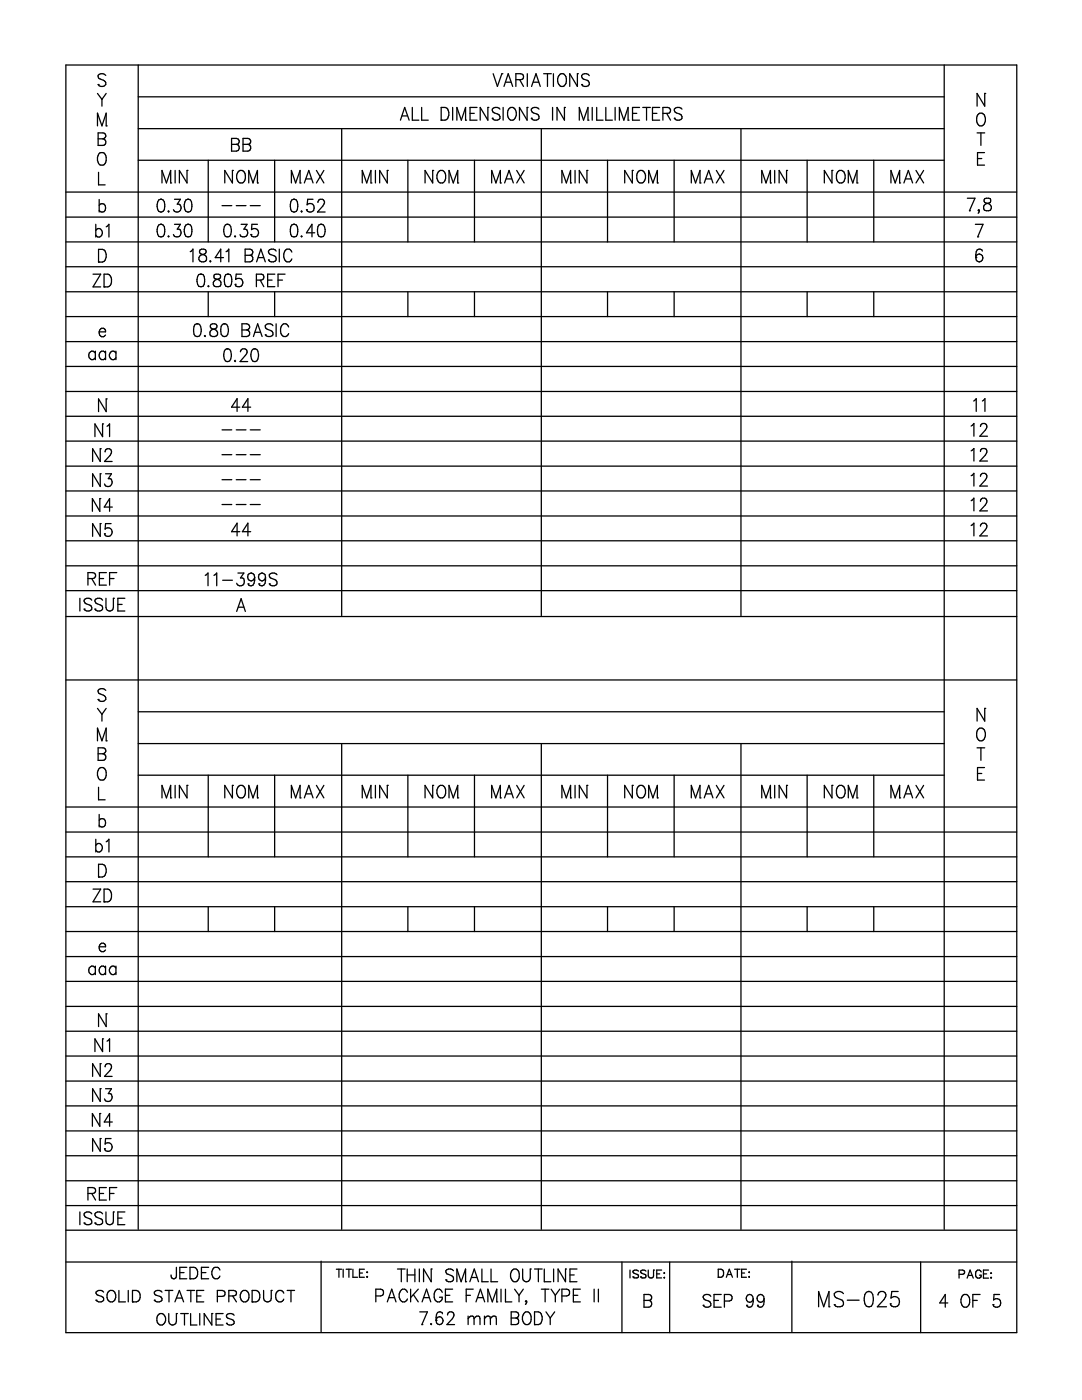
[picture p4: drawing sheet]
<svg xmlns="http://www.w3.org/2000/svg" width="216mm" height="279mm" viewBox="0 0 216 279" stroke-linecap="round" stroke-linejoin="round" font-family="sans-serif">
<g fill="none" stroke="#000" stroke-width=".25">
<path d="M13.1 13h189.8v253h-189.8zM19.5 18.6l.8 1.2M19.6 16.9h.1M20.3 19.8v1.4M21.1 15a.84 .84 0 0 0-.8-.3 .84 .84 0 0 0-.7 .6l.2 .4a1.57 1.57 0 0 1 1.3 .8 .81 .81 0 0 1-.6 .8 .81 .81 0 0 1-.9-.4M21.2 18.6l-.9 1.2M27.6 13v232.3M27.6 19.3h160.8M98.4 14.7l.9 2.6 .8-2.6M100.1 14.7h.1M100.6 17.3l.8-2.6 .9 2.6M100.9 16.4h1.1"/>
<path d="M102.9 15.9l1.3-.1a.62 .62 0 0 0 .2-.7 .62 .62 0 0 0-.5-.4h-1v2.6M103.7 15.9l.8 1.4M105.2 14.7v2.6M106.1 17.3l.9-2.6 .8 2.6M106.4 16.4h1.1M108.5 14.7h1.5M109.2 14.7v2.6M110.4 14.7v2.6M111.7 14.8l.3-.1a1.14 1.14 0 0 1 1 1.6 .83 .83 0 0 1-.6 .9 .83 .83 0 0 1-1-.5 1.57 1.57 0 0 1 .3-1.9zM115.2 14.7h.1M115.2 14.7v2.6l-1.5-2.6v2.6M116.1 16.9h.1"/>
<path d="M117.6 15.1a.83 .83 0 0 0-.9-.4 .83 .83 0 0 0-.6 .6l.2 .4 .9 .3a.63 .63 0 0 1 .4 .7 .63 .63 0 0 1-.6 .6l-.7-.2-.2-.2M188.4 13v232.3M196.5 18.6h.1M196.5 18.6v2.6l-1.5-2.6v2.6M13.1 38.3h189.8M19.5 25.1v-2.5l.8 2.5 .9-2.5v2.5M19.6 26.5h1a.59 .59 0 0 1 .5 .6 .59 .59 0 0 1-.5 .6 .66 .66 0 0 1 .5 .7 .66 .66 0 0 1-.5 .6h-1zM19.6 27.7h1M19.7 34.4v2.5h1.3M19.8 39.8v2.5M19.9 30.5a.87 .87 0 0 1 .9 .1 .87 .87 0 0 1 .4 .8 1.11 1.11 0 0 1-1.1 1.6 1.54 1.54 0 0 1-.2-2.5zM21.2 25.1h.1"/>
<path d="M27.6 25.7h160.8M27.6 32h160.8M31.7 39.9l.5-.1a1.17 1.17 0 0 1 .7 1.4l-.1 .6a.72 .72 0 0 1-1.1 .4 2.06 2.06 0 0 1 0-2.3zM32 39.8h.1M32.3 36.5v-2.5l.9 2.5 .9-2.5v2.5M34.1 36.5h.1M34.8 39.8h1.2l-.6 .9a.79 .79 0 0 1 .6 1.3 .79 .79 0 0 1-1.4-.2M34.9 34v2.5M37.1 39.9l.6-.1a1.17 1.17 0 0 1 .6 1.4l-.1 .6a.69 .69 0 0 1-.7 .5 .69 .69 0 0 1-.6-.5 2.19 2.19 0 0 1 .2-1.9zM37.3 34h.1M37.3 34v2.5l-1.5-2.5v2.5M37.4 39.8h.1"/>
<path d="M41.6 32v16.3M46.2 27.6h1a.62 .62 0 0 1 .5 .5 .62 .62 0 0 1-.2 .6l-.3 .1a.69 .69 0 0 1 .6 .7 .69 .69 0 0 1-.6 .7h-1zM46.2 28.8h1M46.4 34h.1M46.4 34v2.5l-1.5-2.5v2.5M47.5 34.4l.4-.4a1.11 1.11 0 0 1 1.1 1.6 .87 .87 0 0 1-.9 .9 .87 .87 0 0 1-.9-.9v-.7zM48.5 27.6h1a.62 .62 0 0 1 .5 .5 .62 .62 0 0 1-.2 .6l-.3 .1a.69 .69 0 0 1 .5 .7 .69 .69 0 0 1-.5 .7h-1zM48.5 28.8h1M49.6 36.5v-2.5l.9 2.5 .9-2.5v2.5M51.4 36.5h.1M54.8 32v16.3M58.1 36.5v-2.5l.9 2.5 .9-2.5v2.5"/>
<path d="M58.2 39.9l.6-.1a1.17 1.17 0 0 1 .6 1.4l-.1 .6a.69 .69 0 0 1-.6 .5 .69 .69 0 0 1-.7-.5 2.63 2.63 0 0 1 .2-1.9zM58.6 39.8h.1M59.9 36.5h.1M60.7 36.5l.9-2.5 .9 2.5M61.1 35.7h1M62.5 39.8h-1.1l-.1 1.1a.82 .82 0 0 1 1.2 0 .82 .82 0 0 1-.2 1.2 .82 .82 0 0 1-1.1-.3M63.1 34l1.5 2.5M64.6 34l-1.5 2.5M68.2 25.7v97.2M72.3 36.5v-2.5l.9 2.5 .8-2.5v2.5M74 36.5h.1M74.9 34v2.5"/>
<path d="M77.3 34h.1M77.3 34v2.5l-1.5-2.5v2.5M79.9 24l.9-2.6 .8 2.6M80.2 23.1h1.1M81.4 32v16.3M82.3 21.4v2.6h1.3M84.1 21.4v2.6h1.3M86.3 34h.1M86.3 34v2.5l-1.5-2.5v2.5M87.4 34.4l.5-.4a1.11 1.11 0 0 1 1 1.6 .87 .87 0 0 1-.8 .9 .87 .87 0 0 1-.9-.9v-.7zM88 24h.1M88 21.4h.8a1.41 1.41 0 0 1 .8 1.3 1.41 1.41 0 0 1-.8 1.3h-.8z"/>
<path d="M89.6 36.5v-2.5l.8 2.5 .9-2.5v2.5M90.3 21.4v2.6M91.2 24v-2.6l.9 2.6 .8-2.6v2.6M91.3 36.5h.1M92.9 24h.1M93.8 22.6h.8M94.7 32v16.3M95.2 21.4h-1.4v2.6h1.4M97.3 21.4h.1M97.3 21.4v2.6l-1.5-2.6v2.6M98.1 36.5v-2.5l.9 2.5 .8-2.5v2.5M98.2 23.6h.1"/>
<path d="M99.8 21.8a.84 .84 0 0 0-.9-.4 .84 .84 0 0 0-.7 .6l.2 .4 .9 .4a.62 .62 0 0 1 .5 .6 .62 .62 0 0 1-.6 .6l-.8-.1-.2-.3M99.8 36.5h.1M100.4 21.4v2.6M100.7 36.5l.9-2.5 .8 2.5M101 35.7h1.1M101.5 21.8l.4-.4a1.19 1.19 0 0 1 1.1 .7 1.19 1.19 0 0 1-.1 1.2 .82 .82 0 0 1-1 .7 .82 .82 0 0 1-.6-1v-.6zM103.1 34l1.5 2.5M104.6 34l-1.5 2.5M105.2 21.4h.1M105.2 21.4v2.6l-1.5-2.6v2.6M106 23.6h.1M107.5 21.8a.84 .84 0 0 0-.8-.4 .84 .84 0 0 0-.7 .6l.2 .4 .9 .4a.63 .63 0 0 1 .5 .6 .63 .63 0 0 1-.6 .6l-.8-.1-.2-.3"/>
<path d="M108 25.7v97.2M110.3 21.4v2.6M112.1 36.5v-2.5l.9 2.5 .9-2.5v2.5M112.6 21.4h.1M112.6 21.4v2.6l-1.5-2.6v2.6M113.9 36.5h.1M114.7 34v2.5M115.6 24v-2.6l.8 2.6 .9-2.6v2.6M117.1 34h.1M117.1 34v2.5l-1.5-2.5v2.5M117.3 24h.1M118.2 21.4v2.6"/>
<path d="M119.1 21.4v2.6h1.2M120.9 21.4v2.6h1.3M121.2 32v16.3M122.7 21.4v2.6M123.6 24v-2.6l.9 2.6 .8-2.6v2.6M125.3 24h.1M126.2 34h.1M126.2 34v2.5l-1.5-2.5v2.5M126.2 22.6h.9M127.3 34.4l.4-.4a1.19 1.19 0 0 1 1.1 .7 1.19 1.19 0 0 1-.1 1.2 .82 .82 0 0 1-1 .6 .82 .82 0 0 1-.6-.9v-.7zM127.6 21.4h-1.4v2.6h1.4M128.2 21.4h1.6"/>
<path d="M129 21.4v2.6M129.4 36.5v-2.5l.9 2.5 .9-2.5v2.5M130.2 22.6h.9M131.2 36.5h.1M131.6 21.4h-1.4v2.6h1.4M132.3 22.6h.9a.59 .59 0 0 0 .6-.4 .59 .59 0 0 0-.2-.6l-1.3-.2v2.6M133 22.6l.8 1.4M134.5 32v16.3M134.6 23.6h.1M136.1 21.8a.84 .84 0 0 0-.9-.4 .84 .84 0 0 0-.6 .6l.2 .4 .8 .4a.62 .62 0 0 1 .5 .6 .62 .62 0 0 1-.6 .6l-.7-.1-.2-.3M137.9 36.5v-2.5l.9 2.5 .9-2.5v2.5M139.7 36.5h.1"/>
<path d="M140.5 36.5l.9-2.5 .9 2.5M140.9 35.7h1.1M142.9 34l1.6 2.5M144.5 34l-1.6 2.5M147.8 25.7v97.2M152 36.5v-2.5l.8 2.5 .9-2.5v2.5M153.7 36.5h.1M154.6 34v2.5M157 34h.1M157 34v2.5l-1.5-2.5v2.5M161.1 32v16.3M166 34h.1"/>
<path d="M166 34v2.5l-1.5-2.5v2.5M167.1 34.4l.2-.3a.89 .89 0 0 1 1.3 .8 1.11 1.11 0 0 1-1.1 1.6 1.49 1.49 0 0 1-.4-2.1zM169.3 36.5v-2.5l.9 2.5 .8-2.5v2.5M171 36.5h.1M174.3 32v16.3M177.8 36.5v-2.5l.8 2.5 .9-2.5v2.5M179.5 36.5h.1M180.4 36.5l.9-2.5 .8 2.5M180.7 35.7h1.1M182.8 34l1.5 2.5M184.3 34l-1.5 2.5M193 39.6h1.5l-1.1 2.5"/>
<path d="M195 26.5h1.5M195.1 31.6h.8M195.3 22.7a.76 .76 0 0 1 1.1 .2 1.62 1.62 0 0 1-.5 2.2 1.14 1.14 0 0 1-1-1.5zM195.7 26.5v2.5M196.4 30.5h-1.3v2.5h1.3M196.5 39.6a.51 .51 0 0 0 .2 .9 .94 .94 0 0 1 .9 .4 .94 .94 0 0 1 0 1.1 .94 .94 0 0 1-1.3-.4 1.17 1.17 0 0 1 1.3-1.2v-.8zM13.1 58.2h189.8M13.1 53.2h189.8M13.1 48.3h189.8M13.1 43.3h189.8M18.6 54.7h1.5l-1.5 2.6h1.5M19.1 44.8v2.5"/>
<path d="M19.1 46a.76 .76 0 0 1 1.1-.2 .76 .76 0 0 1 .1 1.1 .64 .64 0 0 1-.6 .4 .64 .64 0 0 1-.6-.4M19.7 52.3h.1M19.7 49.8h.7a1.41 1.41 0 0 1 .8 1.2 1.41 1.41 0 0 1-.8 1.3h-.7zM19.8 41a.7 .7 0 0 1 .9-.3 .7 .7 0 0 1 .4 .9 .68 .68 0 0 1-.5 .7 .68 .68 0 0 1-.8-.3M20.8 57.3h.1M20.8 54.7h.7a1.45 1.45 0 0 1 0 2.6h-.7zM21.2 45.3l.5-.5v2.5M31.7 44.9a.72 .72 0 0 1 1.1 .3 2.4 2.4 0 0 1-.3 2 .74 .74 0 0 1-1-.4 2.08 2.08 0 0 1 .2-1.9zM32 44.8h.1M33.6 47.1l-.1 .1h.3M33.6 42.1v.2l.2-.1M34.8 44.8h1.2l-.6 .9h.3a.81 .81 0 0 1 .2 1.3 .81 .81 0 0 1-1.3-.2"/>
<path d="M37.1 44.9a.72 .72 0 0 1 1.1 .3 2.63 2.63 0 0 1-.2 2 .77 .77 0 0 1-1.1-.4 2.08 2.08 0 0 1 .2-1.9zM37.4 44.8h.1M38 50.2l.5-.5v2.6M39.6 54.8a.77 .77 0 0 1 1.1 .4 2.63 2.63 0 0 1-.2 1.9 .77 .77 0 0 1-1.1-.4 2.19 2.19 0 0 1 .2-1.9zM39.9 49.8a.52 .52 0 0 0 .3 .9 .97 .97 0 0 1 1 1.1 .77 .77 0 0 1-1.2 .4 .77 .77 0 0 1 0-1.3 1.04 1.04 0 0 0 1.1-.8 .8 .8 0 0 0-1.2-.3zM40 54.7h.1M41.6 58.2v5M41.6 57v.2l.1-.1M42 52v.3l.1-.2M42.8 54.8a.54 .54 0 0 0 .2 .8 .91 .91 0 0 1 1 .5 .91 .91 0 0 1-.1 1 .94 .94 0 0 1-1.3-.4 1.17 1.17 0 0 1 1.3-1.1l.1-.5a.93 .93 0 0 0-1.2-.3zM44.3 41h1.9M44.6 51.4h-1.7l1.1-1.7v2.6"/>
<path d="M45 44.9a.68 .68 0 0 1 1 .3 2.19 2.19 0 0 1-.2 2 .72 .72 0 0 1-1-.4 2.08 2.08 0 0 1 .2-1.9zM45.1 54.8a.77 .77 0 0 1 1.1 .4 2.63 2.63 0 0 1-.2 1.9 .77 .77 0 0 1-1.1-.4 2.63 2.63 0 0 1 .2-1.9zM45.1 50.2l.6-.5v2.6M45.3 44.8h.1M45.4 54.7h.1M46.9 56.7h.1M46.9 47.1l-.1 .1h.2M47.1 41h2M48.1 44.8h1.2l-.6 .9a.76 .76 0 0 1 .7 .8 .76 .76 0 0 1-.7 .8l-.6-.1-.2-.4M48.2 54.7h-1.1l-.1 1.1a.85 .85 0 0 1 1.2 0 .85 .85 0 0 1 0 1.2 .85 .85 0 0 1-1.2 0l-.1-.3M48.9 49.7h1a.62 .62 0 0 1 .5 .6 .62 .62 0 0 1-.5 .6l.3 .1a.7 .7 0 0 1 .3 .8 .7 .7 0 0 1-.6 .5h-1zM48.9 50.9h1"/>
<path d="M49.9 41h2M50.1 46.8h.1M51.2 55.9h.9a.6 .6 0 0 0 .6-.6 .6 .6 0 0 0-.6-.6h-.9v2.5M51.2 52.3l.8-2.6 .9 2.6M51.4 44.8h-1.1l-.1 1a.84 .84 0 0 1 1.2 .1 .84 .84 0 0 1 0 1.1 .84 .84 0 0 1-1.2 .1l-.1-.3M51.5 51.4h1.1M51.9 55.9l.7 1.3M53.4 55.9h.9M53.6 51.9h.1M54.8 58.2v5M54.8 54.7h-1.4v2.5h1.4M55.1 50.1a.83 .83 0 0 0-.8-.4 .83 .83 0 0 0-.7 .6l.2 .4 .9 .3a.63 .63 0 0 1 .4 .7 .63 .63 0 0 1-.6 .6l-.7-.2-.2-.2"/>
<path d="M55.5 55.9h.9M55.7 49.7v2.6M56.9 54.7h-1.4v2.5M58.2 50.3l-.3-.5-.6-.1a1.55 1.55 0 0 0 0 2.6l.6-.2 .3-.4M58.2 44.9a.72 .72 0 0 1 1.1 .3 2.63 2.63 0 0 1-.2 2 .77 .77 0 0 1-1.1-.4 2.49 2.49 0 0 1 .2-1.9zM58.6 44.8h.1M60.2 47.1v.2l.1-.1M60.2 42.1v.2l.1-.1M61.2 41.8h.1M62.8 46.5h-1.6l1.1-1.7v2.5M63.4 40.4l.2-.4 .3-.2 .6 .1a.8 .8 0 0 1-.1 1.2l-1 1.2h1.5M63.6 44.9a.72 .72 0 0 1 1.1 .3 2.19 2.19 0 0 1-.2 2 .77 .77 0 0 1-1.1-.4 2.49 2.49 0 0 1 .2-1.9z"/>
<path d="M64 44.8h.1M81.4 58.2v5M94.7 58.2v5M121.2 58.2v5M134.5 58.2v5M161.1 58.2v5M174.3 58.2v5M193.4 42.1h.1M194.6 44.8h1.6l-1.1 2.5M194.7 51.4h.1M195.1 47.3h.1M195.2 42l.1-.2 .1 .2z"/>
<path d="M195.4 42l-.2 .6M196 50.1a.66 .66 0 0 0-1-.3l-.2 .4-.1 1.2M13.1 78.1h189.8M13.1 73.1h189.8M13.1 68.2h189.8M13.1 63.2h189.8M19 70.1v1.7M19 70.5a.77 .77 0 0 0-1.1-.2 .77 .77 0 0 0-.1 1.1 .67 .67 0 0 0 .6 .4 .67 .67 0 0 0 .6-.4M19.8 66.2a.72 .72 0 0 0 .3 .9 .72 .72 0 0 0 1-.2M20.1 65.6a.61 .61 0 0 1 .7 0 .61 .61 0 0 1 .3 .6h-1.3zM21.1 70.1v1.7M21.1 70.5a.7 .7 0 0 0-1-.4 .7 .7 0 0 0-.3 1 .66 .66 0 0 0 .5 .7 .66 .66 0 0 0 .8-.4"/>
<path d="M21.2 79.6h.1M21.2 79.6v2.5l-1.5-2.5v2.5M23.1 70.1v1.7M23.1 70.5a.76 .76 0 0 0-1.1-.2 .76 .76 0 0 0-.1 1.1 .64 .64 0 0 0 .6 .4 .64 .64 0 0 0 .6-.4M38.9 64.7l.6-.1a1.46 1.46 0 0 1 .5 2.1 .69 .69 0 0 1-.6 .5 .69 .69 0 0 1-.7-.5 2.63 2.63 0 0 1 .2-2zM39.3 64.6h.1M40.9 67h-.1l.1 .2 .1-.2M42.1 64.7a.51 .51 0 0 0 .2 .9 .89 .89 0 0 1 .9 .4 .89 .89 0 0 1 0 1 .83 .83 0 0 1-1.3-.3 .94 .94 0 0 1 1-1.1 .51 .51 0 0 0 .3-.9l-.3-.1zM44.4 64.7l.5-.1a1.46 1.46 0 0 1 .5 2.1 .68 .68 0 0 1-1 .3 2.04 2.04 0 0 1 0-2.3zM44.7 64.6h.1M45 69.7a.68 .68 0 0 1 1 .4 2.19 2.19 0 0 1-.2 1.9l-.5 .2a1.51 1.51 0 0 1-.5-2.1zM45.3 69.6h.1"/>
<path d="M46.9 71.9l-.1 .1 .1 .2 .1-.2M48 70.2l.2-.5 .7-.1a.64 .64 0 0 1 .3 1l-1.3 1.6h1.5M48.3 64.6h1a.62 .62 0 0 1 .5 .6 .62 .62 0 0 1-.5 .6 .66 .66 0 0 1 .5 .7 .66 .66 0 0 1-.5 .7h-1zM48.3 65.8h1M50.4 69.7a.67 .67 0 0 1 1.1 .4 2.19 2.19 0 0 1-.3 1.9l-.5 .2a1.51 1.51 0 0 1-.5-2.1zM50.6 67.2l.8-2.6 .9 2.6M50.7 69.6h.1M50.9 66.3h1.1M52.9 66.8h.1M54.5 65a.82 .82 0 0 0-.9-.4 .82 .82 0 0 0-.7 .7l.2 .3 .9 .4a.62 .62 0 0 1 .3 1 1.01 1.01 0 0 1-1.4-.2M55.1 64.6v2.6M57.6 65.3a.82 .82 0 0 0-1-.7 .82 .82 0 0 0-.6 1 1.11 1.11 0 0 0 1 1.6l.6-.6"/>
<path d="M13.1 98h189.8M13.1 93h189.8M13.1 88h189.8M13.1 83.1h189.8M19.9 99.5h.1M19.9 99.5v2.5l-1.5-2.5v2.5M20 89.6h.1M20 94.6h.1M20 89.6v2.5l-1.5-2.5v2.5M20 94.6v2.5l-1.5-2.5v2.5M20.5 84.6h.1M20.5 84.6v2.5l-1.6-2.5v2.5"/>
<path d="M21 90.2l.2-.5 .6-.1a.79 .79 0 0 1 .1 1.3l-1.1 1.2h1.6M21.1 94.6h1.1l-.6 .9h.3a.81 .81 0 0 1 .2 1.3 .81 .81 0 0 1-1.3-.2M21.4 85.1l.5-.5v2.5M44.3 95.7h1.9M44.3 90.7h1.9M44.3 85.8h1.9M47.1 95.7h2M47.1 90.7h2M47.1 85.8h2M47.9 81.3h-1.7l1.1-1.7v2.5M49.9 95.7h2M49.9 90.7h2"/>
<path d="M49.9 85.8h2M50 81.3h-1.6l1.1-1.7v2.5M193.8 85l.5-.5v2.6M193.8 90l.5-.5v2.5M193.8 94.9l.5-.4v2.5M193.8 99.9l.5-.5v2.6M194.3 80l.5-.4v2.5M195.6 85.1l.3-.5a.71 .71 0 0 1 1 .2 .71 .71 0 0 1-.3 1l-1.1 1.3h1.5M195.6 90.1a.51 .51 0 0 1 .5-.6h.4a.58 .58 0 0 1 .3 .9l-1.3 1.6h1.5M195.6 95.1l.3-.5a.71 .71 0 0 1 1 .2 .71 .71 0 0 1-.3 1l-1.1 1.2h1.5M196 80l.5-.4v2.5M13.1 117.9h189.8"/>
<path d="M13.1 112.9h189.8M13.1 107.9h189.8M13.1 103h189.8M15.9 119.4v2.5M17.5 115.5h1a.62 .62 0 0 0 .4-1l-.4-.2h-1v2.5M18.3 119.8a.83 .83 0 0 0-.8-.4 .83 .83 0 0 0-.7 .6l.2 .4 .9 .4a.62 .62 0 0 1 .2 1 .96 .96 0 0 1-1.3-.2M18.3 115.5l.8 1.3M19.8 115.5h.9M20 104.5h.1M20 104.5v2.5l-1.5-2.5v2.5M20.5 119.8a.83 .83 0 0 0-.9-.4 .83 .83 0 0 0-.7 .6l.3 .4 1.1 .4a.63 .63 0 0 1 .1 .7 .63 .63 0 0 1-.5 .4l-.7-.1-.3-.2M20.8 106.5h.1"/>
<path d="M21.1 119.4v1.8a.74 .74 0 0 0 .8 .7 .74 .74 0 0 0 .7-.7v-1.8M21.2 114.3h-1.4v2.5h1.4M21.9 115.5h.9M22.2 104.5h-1.1l-.1 1.1a.82 .82 0 0 1 1.2 0 .82 .82 0 0 1-.2 1.2 .82 .82 0 0 1-1.2-.3M22.4 101.2h-1.6l1.1-1.7v2.5M22.6 119.4h.1M23.3 114.3h-1.4v2.5M24.9 119.4h-1.4v2.5h1.4M41 114.8l.5-.4v2.5M42.7 114.8l.5-.4v2.5M44.3 100.7h1.9M44.4 115.8h2"/>
<path d="M47.1 100.7h2M47.5 114.4h1.2l-.7 .9h.3a.82 .82 0 0 1 .2 1.4 .82 .82 0 0 1-1.3-.3M47.9 106.1h-1.7l1.1-1.7v2.6M49.5 116.5h.1M49.9 100.7h2M50 106.1h-1.6l1.1-1.7v2.6M50.8 115.2a1.44 1.44 0 0 1-.6 1.7l-.6-.1-.1-.3M51.7 116.5h.1M53 115.2a1.32 1.32 0 0 1-.7 1.7l-.5-.1-.1-.3M53.7 116.5h.1M55.3 114.7a.84 .84 0 0 0-.9-.4 .84 .84 0 0 0-.7 .7l.3 .3 .8 .4a.63 .63 0 0 1 .5 .6 .63 .63 0 0 1-.6 .6l-.7-.1-.3-.3M193.8 104.9l.5-.5v2.6"/>
<path d="M195.6 100.1l.3-.6 .6-.1a.79 .79 0 0 1 .1 1.4l-1.1 1.2h1.5M195.6 105l.3-.5a.71 .71 0 0 1 1 .2 .71 .71 0 0 1-.3 1l-1.1 1.3h1.5M13.1 135.7h189.8M13.1 123h189.8M16.8 121.6h.1M18.9 121.6h.1M19.6 139.6h.1M21.1 137.8a.84 .84 0 0 0-.8-.4 .84 .84 0 0 0-.7 .6l.2 .4 .8 .3a.62 .62 0 0 1 .5 .7 .62 .62 0 0 1-.5 .6l-.8-.2-.2-.2M23.5 120.6h.9M47.2 122l.9-2.5 .9 2.5M47.6 121.2h1.1M19.5 147.8v-2.5l.8 2.5 .9-2.5v2.5"/>
<path d="M19.5 141.4l.8 1.2M19.6 149.2h1a.59 .59 0 0 1 .5 .6 .59 .59 0 0 1-.5 .6 .66 .66 0 0 1 .5 .7 .66 .66 0 0 1-.5 .6h-1zM19.6 150.4h1M19.7 157.1v2.5h1.3M19.7 153.5a.84 .84 0 0 1 1-.3 .84 .84 0 0 1 .5 .9 1.11 1.11 0 0 1-1.1 1.6 1.54 1.54 0 0 1-.4-2.2zM20.3 142.6v1.3M21.2 147.8h.1M21.2 141.4l-.9 1.2M27.6 154.7h160.8M27.6 148.4h160.8M27.6 142h160.8M32.3 159.2v-2.5l.9 2.5 .9-2.5v2.5"/>
<path d="M34.1 159.2h.1M34.9 156.7v2.5M37.3 156.7h.1M37.3 156.7v2.5l-1.5-2.5v2.5M41.6 154.7v16.3M46.4 156.7h.1M46.4 156.7v2.5l-1.5-2.5v2.5M47.7 156.9l.2-.2a1.11 1.11 0 0 1 1.1 1.6 .87 .87 0 0 1-.9 1 .87 .87 0 0 1-.9-1 1.58 1.58 0 0 1 .5-1.4zM49.6 159.2v-2.5l.9 2.5 .9-2.5v2.5M51.4 159.2h.1M54.8 154.7v16.3M58.1 159.2v-2.5l.9 2.5 .9-2.5v2.5"/>
<path d="M59.9 159.2h.1M60.7 159.2l.9-2.5 .9 2.5M61.1 158.4h1M63.1 156.7l1.5 2.5M64.6 156.7l-1.5 2.5M68.2 148.4v96.9M72.3 159.2v-2.5l.9 2.5 .8-2.5v2.5M74 159.2h.1M74.9 156.7v2.5M77.3 156.7h.1M77.3 156.7v2.5l-1.5-2.5v2.5M81.4 154.7v16.3"/>
<path d="M86.3 156.7h.1M86.3 156.7v2.5l-1.5-2.5v2.5M87.7 156.9l.2-.2a1.11 1.11 0 0 1 1 1.6 .87 .87 0 0 1-.8 1 .87 .87 0 0 1-.9-1 1.58 1.58 0 0 1 .5-1.4zM89.6 159.2v-2.5l.8 2.5 .9-2.5v2.5M91.3 159.2h.1M94.7 154.7v16.3M98.1 159.2v-2.5l.9 2.5 .8-2.5v2.5M99.8 159.2h.1M100.7 159.2l.9-2.5 .8 2.5M101 158.4h1.1M103.1 156.7l1.5 2.5M104.6 156.7l-1.5 2.5"/>
<path d="M108 148.4v96.9M112.1 159.2v-2.5l.9 2.5 .9-2.5v2.5M113.9 159.2h.1M114.7 156.7v2.5M117.1 156.7h.1M117.1 156.7v2.5l-1.5-2.5v2.5M121.2 154.7v16.3M126.2 156.7h.1M126.2 156.7v2.5l-1.5-2.5v2.5M127.3 157.1l.4-.4a1.19 1.19 0 0 1 1.1 .7 1.19 1.19 0 0 1-.1 1.2 .82 .82 0 0 1-1 .6 .82 .82 0 0 1-.6-.9v-.6zM129.4 159.2v-2.5l.9 2.5 .9-2.5v2.5M131.2 159.2h.1"/>
<path d="M134.5 154.7v16.3M137.9 159.2v-2.5l.9 2.5 .9-2.5v2.5M139.7 159.2h.1M140.5 159.2l.9-2.5 .9 2.5M140.9 158.4h1.1M142.9 156.7l1.6 2.5M144.5 156.7l-1.6 2.5M147.8 148.4v96.9M152 159.2v-2.5l.8 2.5 .9-2.5v2.5M153.7 159.2h.1M154.6 156.7v2.5M157 156.7h.1"/>
<path d="M157 156.7v2.5l-1.5-2.5v2.5M161.1 154.7v16.3M166 156.7h.1M166 156.7v2.5l-1.5-2.5v2.5M167.1 157.1l.2-.2a.89 .89 0 0 1 1.3 .8 1.11 1.11 0 0 1-1.1 1.5 1.49 1.49 0 0 1-.4-2.1zM169.3 159.2v-2.5l.9 2.5 .8-2.5v2.5M171 159.2h.1M174.3 154.7v16.3M177.8 159.2v-2.5l.8 2.5 .9-2.5v2.5M179.5 159.2h.1M180.4 159.2l.9-2.5 .8 2.5M180.7 158.4h1.1"/>
<path d="M182.8 156.7l1.5 2.5M184.3 156.7l-1.5 2.5M195 149.2h1.5M195.1 154.4h.8M195.3 145.4a.76 .76 0 0 1 1.1 .2 1.62 1.62 0 0 1-.5 2.2 1.14 1.14 0 0 1-1-1.5zM195.7 149.2v2.5M196.4 153.2h-1.3v2.5h1.3M196.5 141.4h.1M196.5 141.4v2.5l-1.5-2.5v2.5M13.1 161.1h189.8M13.1 166.1h189.8M13.1 171h189.8"/>
<path d="M13.1 176h189.8M18.6 177.4h1.5l-1.5 2.6h1.5M19.1 167.5v2.5M19.1 168.7a.76 .76 0 0 1 1.1-.2 .76 .76 0 0 1 .1 1.2 .64 .64 0 0 1-.6 .4 .64 .64 0 0 1-.6-.4M19.7 175h.1M19.7 172.5h.7a1.41 1.41 0 0 1 .8 1.3 1.41 1.41 0 0 1-.8 1.2h-.7zM19.8 163.7a.7 .7 0 0 1 .9-.3 .7 .7 0 0 1 .4 .9 .68 .68 0 0 1-.5 .7 .68 .68 0 0 1-.8-.3M19.8 162.5v2.5M20.8 180h.1M20.8 177.4h.7a1.45 1.45 0 0 1 0 2.6h-.7zM21.2 168l.5-.5v2.5M13.1 181h189.8"/>
<path d="M13.1 185.9h189.8M13.1 190.9h189.8M13.1 195.9h189.8M19 192.8v1.7M19 193.2a.77 .77 0 0 0-1.1-.2 .77 .77 0 0 0-.1 1.1 .67 .67 0 0 0 .6 .4 .67 .67 0 0 0 .6-.4M19.8 189a.72 .72 0 0 0 .3 .8 .72 .72 0 0 0 1-.2M20.1 188.4a.61 .61 0 0 1 .7-.1 .61 .61 0 0 1 .3 .7h-1.3zM21.1 193.2a.7 .7 0 0 0-1-.3 .7 .7 0 0 0-.3 .9 .66 .66 0 0 0 .5 .7 .66 .66 0 0 0 .8-.4M21.1 192.8v1.7M23.1 193.2a.76 .76 0 0 0-1.1-.2 .76 .76 0 0 0-.1 1.1 .64 .64 0 0 0 .6 .4 .64 .64 0 0 0 .6-.4M23.1 192.8v1.7M41.6 181v4.9"/>
<path d="M54.8 181v4.9M81.4 181v4.9M94.7 181v4.9M121.2 181v4.9M134.5 181v4.9M161.1 181v4.9M174.3 181v4.9M13.1 200.9h189.8M13.1 205.8h189.8M13.1 210.8h189.8M13.1 215.8h189.8M20 217.3h.1"/>
<path d="M20 212.3h.1M20 212.3v2.5l-1.5-2.5v2.5M20 217.3v2.5l-1.5-2.5v2.5M20.5 207.3h.1M20.5 207.3v2.6l-1.6-2.6v2.6M21 212.9l.2-.5 .6-.1a.79 .79 0 0 1 .1 1.3l-1.1 1.2h1.6M21.1 217.3h1.1l-.6 .9h.3a.81 .81 0 0 1 .2 1.4 .81 .81 0 0 1-1.3-.3M21.2 202.3h.1M21.2 202.3v2.6l-1.5-2.6v2.6M21.4 207.8l.5-.5v2.6M13.1 220.7h189.8M13.1 225.7h189.8"/>
<path d="M13.1 230.7h189.8M13.1 235.6h189.8M17.5 238.2l1.4-.1a.59 .59 0 0 0 0-1l-1.4-.1v2.5M18.3 238.2l.8 1.3M19.8 238.2h.9M19.9 222.2h.1M19.9 222.2v2.6l-1.5-2.6v2.6M20 227.2h.1M20 227.2v2.6l-1.5-2.6v2.6M20.8 229.3h.1M21.2 237h-1.4v2.5h1.4M21.9 238.2h.9"/>
<path d="M22.2 227.2h-1.1l-.1 1.1a.82 .82 0 0 1 1.2 .1 .82 .82 0 0 1-.2 1.2 .82 .82 0 0 1-1.2-.3M22.4 223.9h-1.6l1.1-1.7v2.6M23.3 237h-1.4v2.5M13.1 251.9h189.8M13.1 240.6h189.8M13.1 245.5h189.8M15.9 241.9v2.5M16.8 244.1h.1M18.3 242.3a.82 .82 0 0 0-.8-.5 .82 .82 0 0 0-.7 .7l.2 .3 .9 .4a.62 .62 0 0 1 .2 1.1 1.01 1.01 0 0 1-1.3-.2M18.9 244.1h.1M19.2 259.5h.1M20.5 242.3a.82 .82 0 0 0-.9-.5 .82 .82 0 0 0-.7 .7l.3 .3 1.1 .5a.63 .63 0 0 1 .1 .7 .63 .63 0 0 1-.5 .4h-.4l-.6-.3"/>
<path d="M20.7 257.9a.85 .85 0 0 0-.8-.4 .85 .85 0 0 0-.7 .6l.2 .3 1.2 .5 .1 .6a.97 .97 0 0 1-1.5 0M21.1 241.9v1.8a.74 .74 0 0 0 .8 .7 .74 .74 0 0 0 .7-.7v-1.8M21.6 257.9a.84 .84 0 0 1 .9-.3 .84 .84 0 0 1 .6 .8 .99 .99 0 0 1-.2 1.1 .99 .99 0 0 1-1.1 .2 1.41 1.41 0 0 1-.2-1.8zM22.6 241.9h.1M23.5 243.1h.9M23.7 257.5v2.3h1.3M24.9 241.9h-1.4v2.5h1.4M25.6 257.5v2.3M26.4 259.8h.1M26.4 257.5h.8a1.22 1.22 0 0 1 .8 1.2 1.22 1.22 0 0 1-.8 1.1h-.8zM30.8 259.5h.1M32.3 257.9a.85 .85 0 0 0-.8-.4 .85 .85 0 0 0-.7 .6l.2 .3 .9 .3a.57 .57 0 0 1 .2 1 1.01 1.01 0 0 1-1.3-.2"/>
<path d="M33 257.5h1.5M33.7 257.5v2.3M34.9 259.8l.9-2.3 .8 2.3M35.2 252.9v1.8a.58 .58 0 0 1-.6 .5l-.4-.2-.1-.6M35.2 259.1h1.1M35.9 254h.8M37.3 252.9h-1.4v2.3h1.4M37.3 257.5h1.5M37.9 255.2h.1M37.9 252.9h.8a1.22 1.22 0 0 1 .8 1.2 1.22 1.22 0 0 1-.8 1.1h-.8zM38.1 257.5v2.3M39.3 258.6h.8"/>
<path d="M40.2 254h.9M40.7 257.5h-1.4v2.3h1.4M41.6 252.9h-1.4v2.3h1.4M43.4 258.7l1.3-.1a.61 .61 0 0 0 .2-.6 .61 .61 0 0 0-.6-.5h-.9v2.3M43.9 253.5a.82 .82 0 0 0-1-.6 .82 .82 0 0 0-.6 .9 1 1 0 0 0 .2 1.1 1 1 0 0 0 1.1 .2l.3-.4M45.7 258.6l1.3-.1a.52 .52 0 0 0 0-.8l-1.3-.2v2.3M46.4 258.6l.8 1.2M48.4 257.7a1.05 1.05 0 0 1 1.2 .3 1.05 1.05 0 0 1 0 1.3 .85 .85 0 0 1-1 .5 .85 .85 0 0 1-.7-.9 1.5 1.5 0 0 1 .5-1.2zM50.3 259.8h.1M50.3 257.5h.8a1.22 1.22 0 0 1 .8 1.2 1.22 1.22 0 0 1-.8 1.1h-.8zM52.6 257.5v1.6a.77 .77 0 0 0 .8 .7 .77 .77 0 0 0 .7-.7v-1.6M54.1 257.5h.1"/>
<path d="M56.6 258.1a.83 .83 0 0 0-.9-.6 .83 .83 0 0 0-.7 .9 .99 .99 0 0 0 .2 1.1 .99 .99 0 0 0 1.1 .2l.3-.4M57.3 257.5h1.5M58.1 257.5v2.3M64.1 251.7v14.1M67.1 253.3h1.1M67.6 253.3v1.6M68.5 253.3v1.6M69.1 253.3h1M69.6 253.3v1.6M70.4 253.3v1.6h1M71.7 254.1h.6M72.7 253.3h-1v1.6h1"/>
<path d="M73.2 253.9h.1zM73.3 254.7v.2zM75 258.6h1a.69 .69 0 0 0 .5-.6 .69 .69 0 0 0-.5-.7h-1v2.5M77.3 259.8l.9-2.5 .8 2.5M77.6 259h1.1M79.3 253.3h1.5M80.1 253.3v2.5M81.3 253.3v2.5M81.3 254.4h1.5M81.3 257.9a.77 .77 0 0 0-.8-.6 .77 .77 0 0 0-.7 .6 1.25 1.25 0 0 0 1 1.9l.5-.6M81.9 257.3v2.5M82.5 258.4l1 1.4"/>
<path d="M82.8 253.3v2.5M83.5 257.3l-1.6 1.7M83.7 253.3v2.5M84.2 259.8l.9-2.5 .9 2.5M84.6 259h1.1M86 253.3h.1M86 253.3v2.5l-1.5-2.5v2.5M88.2 257.9a.82 .82 0 0 0-.9-.6 .82 .82 0 0 0-.7 1 1.11 1.11 0 0 0 1.1 1.5 .85 .85 0 0 0 .5-.9h-.5M88.9 258.5h.9M89 255.4h.1M90.3 257.3h-1.4v2.5h1.4M90.5 253.6a.84 .84 0 0 0-.9-.4 .84 .84 0 0 0-.6 .7l.2 .3 .9 .4a.63 .63 0 0 1 .4 .6 .63 .63 0 0 1-.6 .6l-.7-.1-.2-.3"/>
<path d="M91.2 255.8v-2.5l.8 2.5 .9-2.5v2.5M92.9 255.8h.1M93 258.5h.9M93.7 255.8l.9-2.5 .9 2.5M94.1 255h1M94.4 257.3h-1.4v2.5M95 259.8l.9-2.5 .8 2.5M95.3 259h1.1M96.2 253.3v2.5h1.2M97.3 259.8v-2.5l.9 2.5 .9-2.5v2.5M98 253.3v2.5h1.3M99.1 259.8h.1"/>
<path d="M100 257.3v2.5M100.9 257.3v2.5h1.2M102.1 253.6l.5-.3a1.11 1.11 0 0 1 1 1.5 .82 .82 0 0 1-.6 1 .82 .82 0 0 1-1-.6 1.59 1.59 0 0 1 .1-1.6zM102.7 257.3l.9 1.2M103.6 258.5v1.3M104.3 253.3v1.7a.76 .76 0 0 0 .8 .8 .76 .76 0 0 0 .7-.8v-1.7M104.4 257.3l-.8 1.2M104.8 259.7h.3l-.1 .1zM105.1 259.7l-.3 .6M105.8 253.3h.1M106.7 253.3h1.5M107.4 253.3v2.5"/>
<path d="M108 257.3h1.5M108.6 253.3v2.5h1.3M108.8 257.3v2.5M110 257.3l.8 1.2M110.5 253.3v2.5M110.8 258.5v1.3M111.7 257.3l-.9 1.2M112.1 258.6h1a.69 .69 0 0 0 .6-.6 .69 .69 0 0 0-.6-.7h-1v2.5M112.8 253.3h.1M112.8 253.3v2.5l-1.4-2.5v2.5M113.7 254.4h.9M114.4 258.5h.9"/>
<path d="M115.1 253.3h-1.4v2.5h1.4M115.8 257.3h-1.4v2.5h1.4M118.6 257.3v2.5M119.4 257.3v2.5M124.1 251.9v14.1M125.7 253.5v1.5M126.3 254.8h.1M127.4 253.7a.63 .63 0 0 0-1.1 .2l.2 .2 .7 .3 .2 .2v.2l-.4 .2h-.5l-.2-.2M127.8 254.8h.1M128.5 258.3h1a.62 .62 0 0 1 .5 .5 .62 .62 0 0 1-.2 .6l-.3 .1a.69 .69 0 0 1 .5 .7 .69 .69 0 0 1-.5 .7h-1zM128.5 259.5h1M128.9 253.7a.6 .6 0 0 0-1.1 .2l.2 .2 .8 .3 .1 .2-.1 .4h-.6l-.4-.2"/>
<path d="M129.3 253.5v1.1a.54 .54 0 0 0 .6 .4 .54 .54 0 0 0 .5-.4v-1.1M130.4 253.5h.1M131 254.2h.6M132 253.5h-1v1.5h1M132.5 254.1h.1zM132.5 255h.1zM133.6 251.9v14.1M141.8 258.7a.83 .83 0 0 0-.8-.4 .83 .83 0 0 0-.7 .6l.2 .4 .9 .4a.63 .63 0 0 1 .4 .6 .63 .63 0 0 1-.5 .6l-.8-.1-.2-.3M142.5 259.5h.9M143.3 254.9h.1M143.3 253.3h.6a.87 .87 0 0 1 .5 .8 .87 .87 0 0 1-.5 .8h-.6zM143.9 258.3h-1.4v2.6h1.4"/>
<path d="M144.5 259.7l1.4-.2a.67 .67 0 0 0 .2-.7 .67 .67 0 0 0-.6-.5h-1v2.6M144.9 254.9l.6-1.6 .7 1.6M145.1 254.4h.8M146.6 253.3h1.1M147.1 253.3v1.6M148 254.1h.6M148.9 253.3h-.9v1.6h.9M149.4 253.9h.1zM149.4 254.8h.1zM150.3 259.2a1.39 1.39 0 0 1-.7 1.7l-.5-.1-.1-.3M152.5 259.2a1.32 1.32 0 0 1-.7 1.7l-.5-.1-.1-.3M158 251.7v14.1"/>
<path d="M168.3 258.2a1.15 1.15 0 0 0-1.8 0 .8 .8 0 0 0 .5 .9l.7 .3a.82 .82 0 0 1 .6 1 1.15 1.15 0 0 1-1.8 0M169.1 259.5h2.3M172.9 257.9l.6-.2a1.46 1.46 0 0 1 .8 1.8l-.4 1.2-.7 .1a1.42 1.42 0 0 1-.8-1.7l.2-.8zM173.2 257.7h.1M175.2 258.5l.3-.6 .2-.2h.6a.92 .92 0 0 1 .1 1.7l-1.3 1.4h1.8M179.2 257.7h-1.3l-.1 1.4a1 1 0 0 1 1.4 0 1 1 0 0 1 0 1.4 1 1 0 0 1-1.4 0l-.1-.3M183.7 251.9v14.1M191.4 254.3l.9-.1 .2-.4-.4-.3h-.7v1.6M192.2 258.5l.2-.2a1.15 1.15 0 0 1 1.1 1.6 .88 .88 0 0 1-.9 1 .88 .88 0 0 1-.9-1 1.77 1.77 0 0 1 .5-1.4zM193 255.1l.6-1.6 .6 1.6M193.2 254.5h.8M194.1 259.5h.9"/>
<path d="M195.6 258.3h-1.5v2.6M195.8 253.9a.57 .57 0 0 0-.7-.4 .57 .57 0 0 0-.4 .6 .7 .7 0 0 0 .7 1 .46 .46 0 0 0 .4-.6h-.4M196.2 254.2h.7M197.3 253.5h-1.1v1.6h1.1M197.7 254.1h.1zM197.7 255h.1zM199.5 258.3h-1.1l-.1 1.1a.82 .82 0 0 1 1.2 .1 .82 .82 0 0 1-.2 1.2 .82 .82 0 0 1-1.2-.3M31.7 262.3l.2-.2a1.14 1.14 0 0 1 1.2 1.2 1.14 1.14 0 0 1-1.2 1.1 1.34 1.34 0 0 1-.2-2.1zM33.7 262.1v1.7a.77 .77 0 0 0 .7 .6 .77 .77 0 0 0 .8-.6v-1.7M35.2 262.1h.1M36 262.1h1.6M36.8 262.1v2.3"/>
<path d="M38 262.1v2.3h1.3M39.9 262.1v2.3M42.3 262.1h.1M42.3 262.1v2.3l-1.6-2.3v2.3M43.1 263.2h.9M44.5 262.1h-1.4v2.3h1.4M45.2 264.1h.1M46.7 262.5a.85 .85 0 0 0-.8-.4 .85 .85 0 0 0-.7 .6l.2 .3 .8 .3a.56 .56 0 0 1 .5 .4 .56 .56 0 0 1-.2 .6 1.01 1.01 0 0 1-1.3-.2M83.8 261.8h1.5l-1.1 2.6M84.2 264.4h.1M86 264.1l-.1 .1 .1 .2 .1-.2M87 263.5h.1"/>
<path d="M88.3 262.2l-.1-.3-.5-.1a1.32 1.32 0 0 0-.7 1.7M89.3 262.4l.2-.5 .6-.1a.79 .79 0 0 1 .2 1.4l-1.1 1.2h1.5M93.4 262.7v1.7M93.4 263.2l.6-.5 .5 .1 .1 .4M94.6 263.2l.5-.5 .6 .1 .1 1.6M94.6 263.2v1.2M96.7 263.2l.5-.5 .6 .1 .1 .4M96.7 262.7v1.7M97.9 263.2l.5-.5 .6 .1v1.6M97.9 263.2v1.2M102 261.8h1a.62 .62 0 0 1 .5 .6 .62 .62 0 0 1-.5 .6l.3 .2a.68 .68 0 0 1 .2 .7 .68 .68 0 0 1-.5 .5h-1zM102 263h1"/>
<path d="M104.7 261.9l.2-.1a1.14 1.14 0 0 1 1.1 1.6 .88 .88 0 0 1-.9 1 .88 .88 0 0 1-.9-1 1.73 1.73 0 0 1 .5-1.5zM106.7 264.4h.1M106.7 261.8h.7a1.41 1.41 0 0 1 .8 1.3 1.41 1.41 0 0 1-.8 1.3h-.7zM108.9 261.8l.9 1.2M109.8 263v1.4M110.7 261.8l-.9 1.2M140.3 260.5h.1M149 260.5h.1M151.2 260.5h.1M163.3 260.8v-3.1l1.1 3.1 1-3.1v3.1M165.4 260.8h.1M166.5 260.4h.1"/>
<path d="M177.7 260.2h.1M189.1 260h-1.6l1.1-1.7v2.6M198.1 260.4h.1"/>
<circle cx="195.4" cy="51.5" r=".73"/>
<circle cx="50.1" cy="115.1" r=".75"/>
<circle cx="52.2" cy="115.1" r=".73"/>
<circle cx="149.6" cy="259.1" r=".75"/>
<circle cx="151.7" cy="259.1" r=".73"/>
<circle cx="87.7" cy="263.6" r=".73"/>
</g>
</svg>
